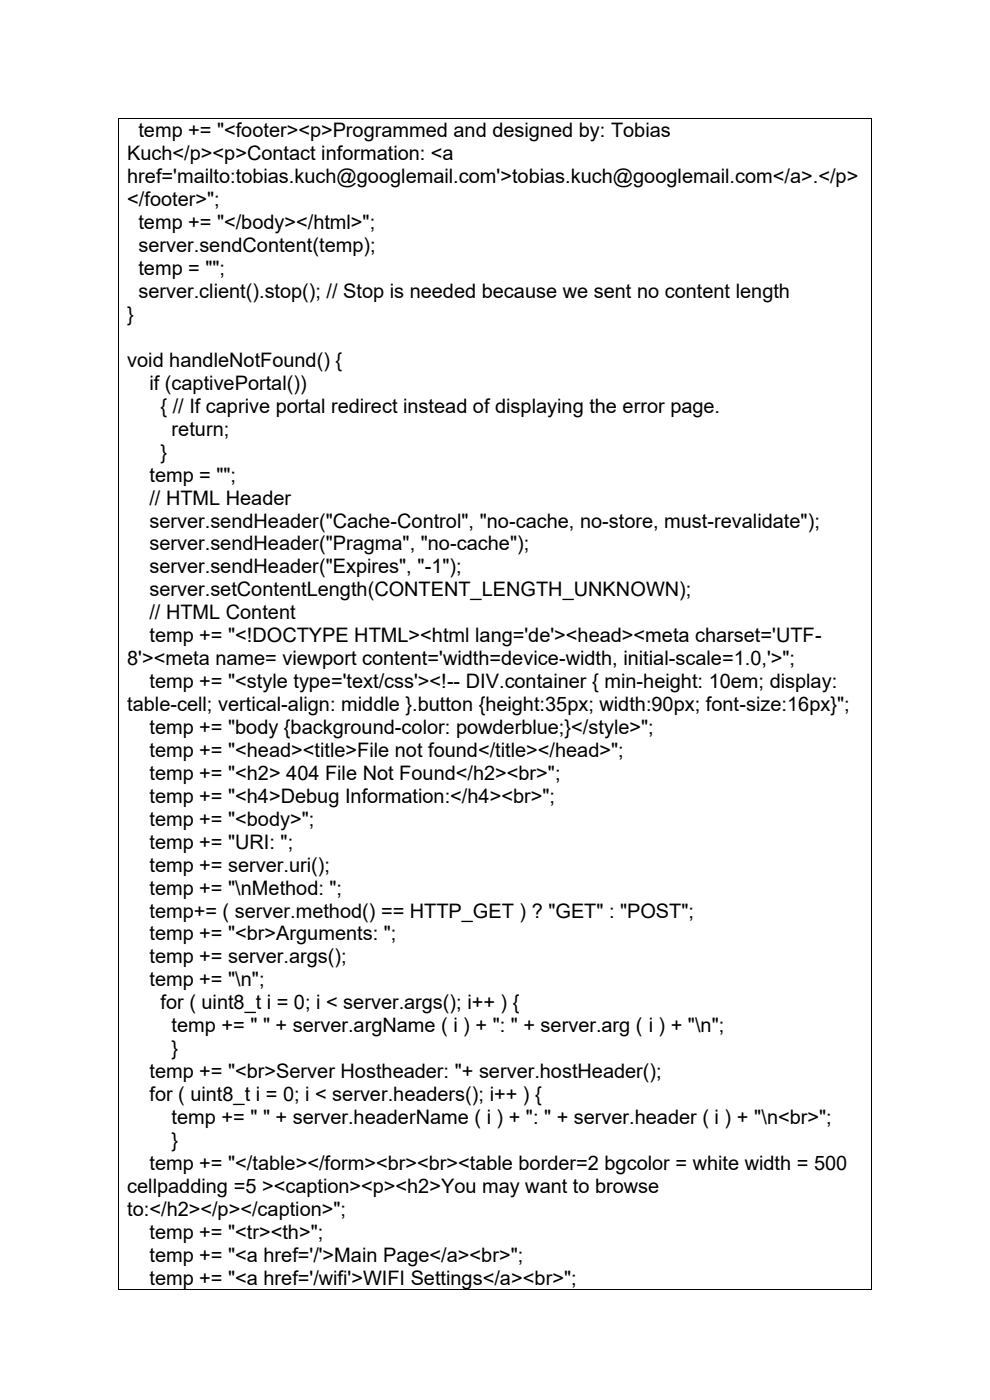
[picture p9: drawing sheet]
<svg xmlns="http://www.w3.org/2000/svg" width="210mm" height="297mm" viewBox="0 0 210 297" stroke-linecap="round" stroke-linejoin="round" font-family="sans-serif">
<defs><g id="words">
<g font-size="4.2">
<text x="29.4" y="29.1">temp += &quot;&lt;footer&gt;&lt;p&gt;Programmed and designed by: Tobias</text>
<text x="27" y="34">Kuch&lt;/p&gt;&lt;p&gt;Contact information: &lt;a</text>
<text x="27" y="38.9">href='mailto:tobias.kuch@googlemail.com'&gt;tobias.kuch@googlemail.com&lt;/a&gt;.&lt;/p&gt;</text>
<text x="27" y="43.8">&lt;/footer&gt;&quot;;</text>
<text x="29.4" y="48.6">temp += &quot;&lt;/body&gt;&lt;/html&gt;&quot;;</text>
<text x="29.4" y="53.5">server.sendContent(temp);</text>
<text x="29.4" y="58.4">temp = &quot;&quot;;</text>
<text x="29.4" y="63.2">server.client().stop(); // Stop is needed because we sent no content length</text>
<text x="27" y="68.1">}</text>
<text x="27" y="77.8">void handleNotFound() {</text>
<text x="31.7" y="82.7">if (captivePortal())</text>
<text x="34.1" y="87.6">{ // If caprive portal redirect instead of displaying the error page.</text>
<text x="36.4" y="92.4">return;</text>
<text x="34.1" y="97.3">}</text>
<text x="31.7" y="102.2">temp = &quot;&quot;;</text>
<text x="31.7" y="107">// HTML Header</text>
<text x="31.7" y="111.9">server.sendHeader(&quot;Cache-Control&quot;, &quot;no-cache, no-store, must-revalidate&quot;);</text>
<text x="31.7" y="116.8">server.sendHeader(&quot;Pragma&quot;, &quot;no-cache&quot;);</text>
<text x="31.7" y="121.6">server.sendHeader(&quot;Expires&quot;, &quot;-1&quot;);</text>
<text x="31.7" y="126.5">server.setContentLength(CONTENT_LENGTH_UNKNOWN);</text>
<text x="31.7" y="131.4">// HTML Content</text>
<text x="31.7" y="136.2">temp += &quot;&lt;!DOCTYPE HTML&gt;&lt;html lang='de'&gt;&lt;head&gt;&lt;meta charset='UTF-</text>
<text x="27" y="141.1">8'&gt;&lt;meta name= viewport content='width=device-width, initial-scale=1.0,'&gt;&quot;;</text>
<text x="31.7" y="146">temp += &quot;&lt;style type='text/css'&gt;&lt;!-- DIV.container { min-height: 10em; display:</text>
<text x="27" y="150.9">table-cell; vertical-align: middle }.button {height:35px; width:90px; font-size:16px}&quot;;</text>
<text x="31.7" y="155.7">temp += &quot;body {background-color: powderblue;}&lt;/style&gt;&quot;;</text>
<text x="31.7" y="160.6">temp += &quot;&lt;head&gt;&lt;title&gt;File not found&lt;/title&gt;&lt;/head&gt;&quot;;</text>
<text x="31.7" y="165.5">temp += &quot;&lt;h2&gt; 404 File Not Found&lt;/h2&gt;&lt;br&gt;&quot;;</text>
<text x="31.7" y="170.3">temp += &quot;&lt;h4&gt;Debug Information:&lt;/h4&gt;&lt;br&gt;&quot;;</text>
<text x="31.7" y="175.2">temp += &quot;&lt;body&gt;&quot;;</text>
<text x="31.7" y="180.1">temp += &quot;URI: &quot;;</text>
<text x="31.7" y="184.9">temp += server.uri();</text>
<text x="31.7" y="189.8">temp += &quot;\nMethod: &quot;;</text>
<text x="31.7" y="194.6">temp+= ( server.method() == HTTP_GET ) ? &quot;GET&quot; : &quot;POST&quot;;</text>
<text x="31.7" y="199.5">temp += &quot;&lt;br&gt;Arguments: &quot;;</text>
<text x="31.7" y="204.4">temp += server.args();</text>
<text x="31.7" y="209.3">temp += &quot;\n&quot;;</text>
<text x="34.1" y="214.1">for ( uint8_t i = 0; i &lt; server.args(); i++ ) {</text>
<text x="36.4" y="219">temp += &quot; &quot; + server.argName ( i ) + &quot;: &quot; + server.arg ( i ) + &quot;\n&quot;;</text>
<text x="36.4" y="223.9">}</text>
<text x="31.7" y="228.7">temp += &quot;&lt;br&gt;Server Hostheader: &quot;+ server.hostHeader();</text>
<text x="31.7" y="233.6">for ( uint8_t i = 0; i &lt; server.headers(); i++ ) {</text>
<text x="36.4" y="238.5">temp += &quot; &quot; + server.headerName ( i ) + &quot;: &quot; + server.header ( i ) + &quot;\n&lt;br&gt;&quot;;</text>
<text x="36.4" y="243.3">}</text>
<text x="31.7" y="248.2">temp += &quot;&lt;/table&gt;&lt;/form&gt;&lt;br&gt;&lt;br&gt;&lt;table border=2 bgcolor = white width = 500</text>
<text x="27" y="253.1">cellpadding =5 &gt;&lt;caption&gt;&lt;p&gt;&lt;h2&gt;You may want to browse</text>
<text x="27" y="257.9">to:&lt;/h2&gt;&lt;/p&gt;&lt;/caption&gt;&quot;;</text>
<text x="31.7" y="262.8">temp += &quot;&lt;tr&gt;&lt;th&gt;&quot;;</text>
<text x="31.7" y="267.7">temp += &quot;&lt;a href='/'&gt;Main Page&lt;/a&gt;&lt;br&gt;&quot;;</text>
<text x="31.7" y="272.5">temp += &quot;&lt;a href='/wifi'&gt;WIFI Settings&lt;/a&gt;&lt;br&gt;&quot;;</text>
</g>
</g></defs>
<g fill="#000">
<path d="M25 25h.2v.2h-.2z" fill-rule="evenodd"/>
<path d="M25 25h.2v.2h-.2z" fill-rule="evenodd"/>
<path d="M184.8 25h.2v.2h-.2z" fill-rule="evenodd"/>
<path d="M184.8 25h.2v.2h-.2z" fill-rule="evenodd"/>
<path d="M25 273.5h.2v.1h-.2z" fill-rule="evenodd"/>
<path d="M25 273.5h.2v.1h-.2z" fill-rule="evenodd"/>
<path d="M184.8 273.5h.2v.1h-.2z" fill-rule="evenodd"/>
<path d="M184.8 273.5h.2v.1h-.2z" fill-rule="evenodd"/>
</g>
<path d="M25.1 25.2v248.3M25.2 25.1h159.6M184.9 25.2v248.3M25.2 273.5h159.6" fill="none" stroke="#000" stroke-width=".21"/>
<use href="#words"/>
</svg>
